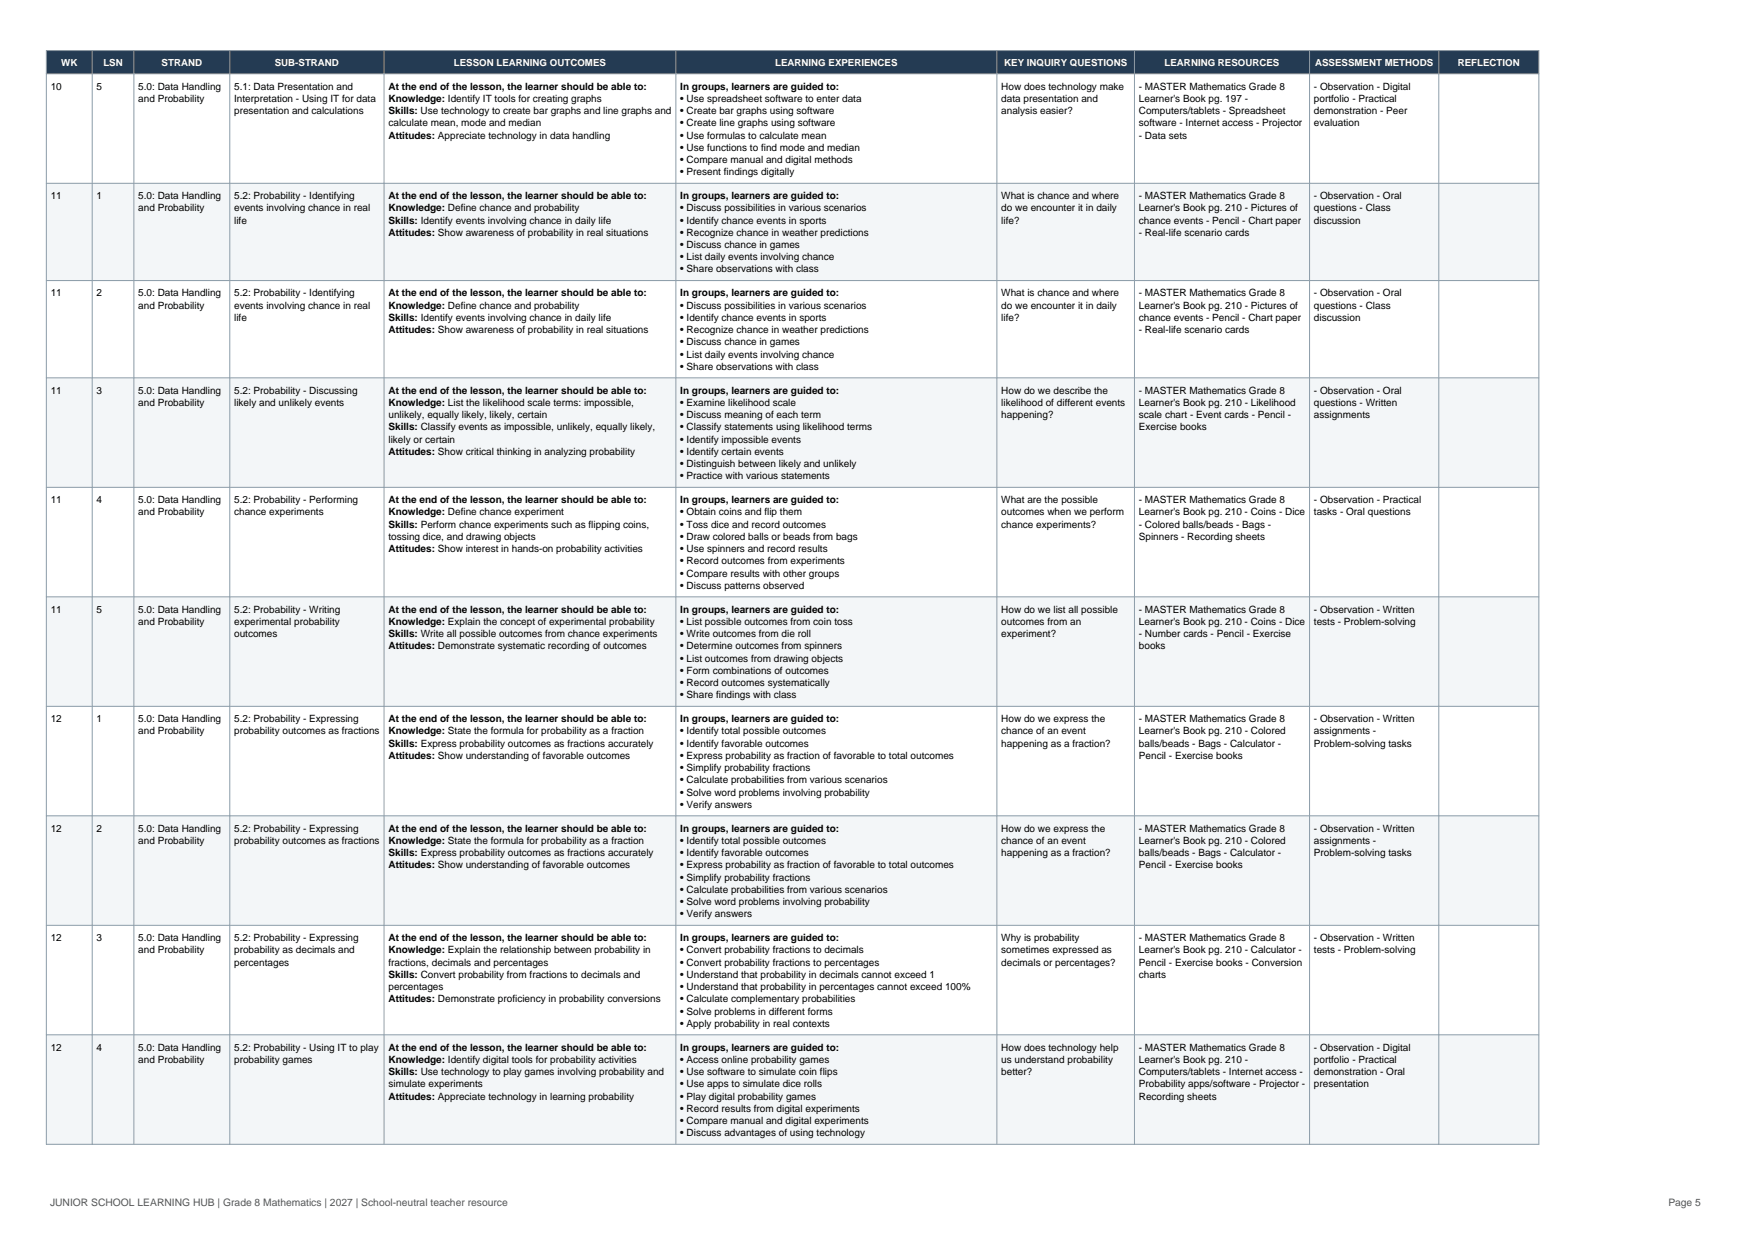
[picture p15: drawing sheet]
<svg xmlns="http://www.w3.org/2000/svg" width="420mm" height="297mm" viewBox="0 0 420 297" stroke-linecap="round" stroke-linejoin="round" font-family="sans-serif">
<defs><g id="words">
<g font-size="2.5" fill="#555">
<text x="12" y="289">JUNIOR SCHOOL LEARNING HUB | Grade 8 Mathematics | 2027 | School-neutral teacher resource</text>
<text x="400.2" y="289">Page 5</text>
</g>
<g font-size="2.4">
<text x="12.2" y="21.5">10</text>
<text x="23.2" y="21.5">5</text>
<text x="33.2" y="21.5">5.0: Data Handling</text>
<text x="56.2" y="21.5">5.1: Data Presentation and</text>
<text x="93.2" y="21.5">At the end of the lesson, the learner should be able to:</text>
<text x="163.2" y="21.5">In groups, learners are guided to:</text>
<text x="240.2" y="21.5">How does technology make</text>
<text x="273.2" y="21.5">- MASTER Mathematics Grade 8</text>
<text x="315.2" y="21.5">- Observation - Digital</text>
<text x="33.2" y="24.4">and Probability</text>
<text x="56.2" y="24.4">Interpretation - Using IT for data</text>
<text x="56.2" y="27.4">presentation and calculations</text>
<text x="93.2" y="24.4">Knowledge: Identify IT tools for creating graphs</text>
<text x="93.2" y="27.4">Skills: Use technology to create bar graphs and line graphs and</text>
<text x="163.2" y="24.4">• Use spreadsheet software to enter data</text>
<text x="163.2" y="27.4">• Create bar graphs using software</text>
<text x="240.2" y="24.4">data presentation and</text>
<text x="240.2" y="27.4">analysis easier?</text>
<text x="273.2" y="24.4">Learner's Book pg. 197 -</text>
<text x="273.2" y="27.4">Computers/tablets - Spreadsheet</text>
<text x="315.2" y="24.4">portfolio - Practical</text>
<text x="315.2" y="27.4">demonstration - Peer</text>
<text x="93.2" y="30.3">calculate mean, mode and median</text>
<text x="93.2" y="33.2">Attitudes: Appreciate technology in data handling</text>
<text x="163.2" y="30.3">• Create line graphs using software</text>
<text x="163.2" y="33.2">• Use formulas to calculate mean</text>
<text x="273.2" y="30.3">software - Internet access - Projector</text>
<text x="273.2" y="33.2">- Data sets</text>
<text x="315.2" y="30.3">evaluation</text>
<text x="163.2" y="36.1">• Use functions to find mode and median</text>
<text x="163.2" y="39.1">• Compare manual and digital methods</text>
<text x="163.2" y="42">• Present findings digitally</text>
<text x="12.2" y="47.7">11</text>
<text x="23.2" y="47.7">1</text>
<text x="33.2" y="47.7">5.0: Data Handling</text>
<text x="56.2" y="47.7">5.2: Probability - Identifying</text>
<text x="93.2" y="47.7">At the end of the lesson, the learner should be able to:</text>
<text x="163.2" y="47.7">In groups, learners are guided to:</text>
<text x="240.2" y="47.7">What is chance and where</text>
<text x="273.2" y="47.7">- MASTER Mathematics Grade 8</text>
<text x="315.2" y="47.7">- Observation - Oral</text>
<text x="33.2" y="50.7">and Probability</text>
<text x="56.2" y="50.7">events involving chance in real</text>
<text x="56.2" y="53.6">life</text>
<text x="93.2" y="50.7">Knowledge: Define chance and probability</text>
<text x="93.2" y="53.6">Skills: Identify events involving chance in daily life</text>
<text x="163.2" y="50.7">• Discuss possibilities in various scenarios</text>
<text x="163.2" y="53.6">• Identify chance events in sports</text>
<text x="240.2" y="50.7">do we encounter it in daily</text>
<text x="240.2" y="53.6">life?</text>
<text x="273.2" y="50.7">Learner's Book pg. 210 - Pictures of</text>
<text x="273.2" y="53.6">chance events - Pencil - Chart paper</text>
<text x="315.2" y="50.7">questions - Class</text>
<text x="315.2" y="53.6">discussion</text>
<text x="93.2" y="56.5">Attitudes: Show awareness of probability in real situations</text>
<text x="163.2" y="56.5">• Recognize chance in weather predictions</text>
<text x="163.2" y="59.5">• Discuss chance in games</text>
<text x="273.2" y="56.5">- Real-life scenario cards</text>
<text x="163.2" y="62.4">• List daily events involving chance</text>
<text x="163.2" y="65.3">• Share observations with class</text>
<text x="12.2" y="71.1">11</text>
<text x="23.2" y="71.1">2</text>
<text x="33.2" y="71.1">5.0: Data Handling</text>
<text x="56.2" y="71.1">5.2: Probability - Identifying</text>
<text x="93.2" y="71.1">At the end of the lesson, the learner should be able to:</text>
<text x="163.2" y="71.1">In groups, learners are guided to:</text>
<text x="240.2" y="71.1">What is chance and where</text>
<text x="273.2" y="71.1">- MASTER Mathematics Grade 8</text>
<text x="315.2" y="71.1">- Observation - Oral</text>
<text x="33.2" y="74">and Probability</text>
<text x="56.2" y="74">events involving chance in real</text>
<text x="56.2" y="76.9">life</text>
<text x="93.2" y="74">Knowledge: Define chance and probability</text>
<text x="93.2" y="76.9">Skills: Identify events involving chance in daily life</text>
<text x="163.2" y="74">• Discuss possibilities in various scenarios</text>
<text x="163.2" y="76.9">• Identify chance events in sports</text>
<text x="240.2" y="74">do we encounter it in daily</text>
<text x="240.2" y="76.9">life?</text>
<text x="273.2" y="74">Learner's Book pg. 210 - Pictures of</text>
<text x="273.2" y="76.9">chance events - Pencil - Chart paper</text>
<text x="315.2" y="74">questions - Class</text>
<text x="315.2" y="76.9">discussion</text>
<text x="93.2" y="79.8">Attitudes: Show awareness of probability in real situations</text>
<text x="163.2" y="79.8">• Recognize chance in weather predictions</text>
<text x="163.2" y="82.8">• Discuss chance in games</text>
<text x="273.2" y="79.8">- Real-life scenario cards</text>
<text x="163.2" y="85.7">• List daily events involving chance</text>
<text x="163.2" y="88.6">• Share observations with class</text>
<text x="12.2" y="94.4">11</text>
<text x="23.2" y="94.4">3</text>
<text x="33.2" y="94.4">5.0: Data Handling</text>
<text x="56.2" y="94.4">5.2: Probability - Discussing</text>
<text x="93.2" y="94.4">At the end of the lesson, the learner should be able to:</text>
<text x="163.2" y="94.4">In groups, learners are guided to:</text>
<text x="240.2" y="94.4">How do we describe the</text>
<text x="273.2" y="94.4">- MASTER Mathematics Grade 8</text>
<text x="315.2" y="94.4">- Observation - Oral</text>
<text x="33.2" y="97.3">and Probability</text>
<text x="56.2" y="97.3">likely and unlikely events</text>
<text x="93.2" y="97.3">Knowledge: List the likelihood scale terms: impossible,</text>
<text x="93.2" y="100.2">unlikely, equally likely, likely, certain</text>
<text x="163.2" y="97.3">• Examine likelihood scale</text>
<text x="163.2" y="100.2">• Discuss meaning of each term</text>
<text x="240.2" y="97.3">likelihood of different events</text>
<text x="240.2" y="100.2">happening?</text>
<text x="273.2" y="97.3">Learner's Book pg. 210 - Likelihood</text>
<text x="273.2" y="100.2">scale chart - Event cards - Pencil -</text>
<text x="315.2" y="97.3">questions - Written</text>
<text x="315.2" y="100.2">assignments</text>
<text x="93.2" y="103.2">Skills: Classify events as impossible, unlikely, equally likely,</text>
<text x="93.2" y="106.1">likely or certain</text>
<text x="163.2" y="103.2">• Classify statements using likelihood terms</text>
<text x="163.2" y="106.1">• Identify impossible events</text>
<text x="273.2" y="103.2">Exercise books</text>
<text x="93.2" y="109">Attitudes: Show critical thinking in analyzing probability</text>
<text x="163.2" y="109">• Identify certain events</text>
<text x="163.2" y="112">• Distinguish between likely and unlikely</text>
<text x="163.2" y="114.9">• Practice with various statements</text>
<text x="12.2" y="120.6">11</text>
<text x="23.2" y="120.6">4</text>
<text x="33.2" y="120.6">5.0: Data Handling</text>
<text x="33.2" y="123.6">and Probability</text>
<text x="56.2" y="120.6">5.2: Probability - Performing</text>
<text x="56.2" y="123.6">chance experiments</text>
<text x="93.2" y="120.6">At the end of the lesson, the learner should be able to:</text>
<text x="93.2" y="123.6">Knowledge: Define chance experiment</text>
<text x="163.2" y="120.6">In groups, learners are guided to:</text>
<text x="163.2" y="123.6">• Obtain coins and flip them</text>
<text x="240.2" y="120.6">What are the possible</text>
<text x="240.2" y="123.6">outcomes when we perform</text>
<text x="273.2" y="120.6">- MASTER Mathematics Grade 8</text>
<text x="273.2" y="123.6">Learner's Book pg. 210 - Coins - Dice</text>
<text x="315.2" y="120.6">- Observation - Practical</text>
<text x="315.2" y="123.6">tasks - Oral questions</text>
<text x="93.2" y="126.5">Skills: Perform chance experiments such as flipping coins,</text>
<text x="93.2" y="129.4">tossing dice, and drawing objects</text>
<text x="163.2" y="126.5">• Toss dice and record outcomes</text>
<text x="163.2" y="129.4">• Draw colored balls or beads from bags</text>
<text x="240.2" y="126.5">chance experiments?</text>
<text x="273.2" y="126.5">- Colored balls/beads - Bags -</text>
<text x="273.2" y="129.4">Spinners - Recording sheets</text>
<text x="93.2" y="132.3">Attitudes: Show interest in hands-on probability activities</text>
<text x="163.2" y="132.3">• Use spinners and record results</text>
<text x="163.2" y="135.3">• Record outcomes from experiments</text>
<text x="163.2" y="138.2">• Compare results with other groups</text>
<text x="163.2" y="141.1">• Discuss patterns observed</text>
<text x="12.2" y="146.9">11</text>
<text x="23.2" y="146.9">5</text>
<text x="33.2" y="146.9">5.0: Data Handling</text>
<text x="33.2" y="149.8">and Probability</text>
<text x="56.2" y="146.9">5.2: Probability - Writing</text>
<text x="56.2" y="149.8">experimental probability</text>
<text x="93.2" y="146.9">At the end of the lesson, the learner should be able to:</text>
<text x="93.2" y="149.8">Knowledge: Explain the concept of experimental probability</text>
<text x="163.2" y="146.9">In groups, learners are guided to:</text>
<text x="163.2" y="149.8">• List possible outcomes from coin toss</text>
<text x="240.2" y="146.9">How do we list all possible</text>
<text x="240.2" y="149.8">outcomes from an</text>
<text x="273.2" y="146.9">- MASTER Mathematics Grade 8</text>
<text x="273.2" y="149.8">Learner's Book pg. 210 - Coins - Dice</text>
<text x="315.2" y="146.9">- Observation - Written</text>
<text x="315.2" y="149.8">tests - Problem-solving</text>
<text x="56.2" y="152.7">outcomes</text>
<text x="93.2" y="152.7">Skills: Write all possible outcomes from chance experiments</text>
<text x="93.2" y="155.7">Attitudes: Demonstrate systematic recording of outcomes</text>
<text x="163.2" y="152.7">• Write outcomes from die roll</text>
<text x="163.2" y="155.7">• Determine outcomes from spinners</text>
<text x="240.2" y="152.7">experiment?</text>
<text x="273.2" y="152.7">- Number cards - Pencil - Exercise</text>
<text x="273.2" y="155.7">books</text>
<text x="163.2" y="158.6">• List outcomes from drawing objects</text>
<text x="163.2" y="161.5">• Form combinations of outcomes</text>
<text x="163.2" y="164.4">• Record outcomes systematically</text>
<text x="163.2" y="167.4">• Share findings with class</text>
<text x="12.2" y="173.1">12</text>
<text x="23.2" y="173.1">1</text>
<text x="33.2" y="173.1">5.0: Data Handling</text>
<text x="56.2" y="173.1">5.2: Probability - Expressing</text>
<text x="93.2" y="173.1">At the end of the lesson, the learner should be able to:</text>
<text x="163.2" y="173.1">In groups, learners are guided to:</text>
<text x="240.2" y="173.1">How do we express the</text>
<text x="273.2" y="173.1">- MASTER Mathematics Grade 8</text>
<text x="315.2" y="173.1">- Observation - Written</text>
<text x="33.2" y="176.1">and Probability</text>
<text x="56.2" y="176.1">probability outcomes as fractions</text>
<text x="93.2" y="176.1">Knowledge: State the formula for probability as a fraction</text>
<text x="93.2" y="179">Skills: Express probability outcomes as fractions accurately</text>
<text x="163.2" y="176.1">• Identify total possible outcomes</text>
<text x="163.2" y="179">• Identify favorable outcomes</text>
<text x="240.2" y="176.1">chance of an event</text>
<text x="240.2" y="179">happening as a fraction?</text>
<text x="273.2" y="176.1">Learner's Book pg. 210 - Colored</text>
<text x="273.2" y="179">balls/beads - Bags - Calculator -</text>
<text x="315.2" y="176.1">assignments -</text>
<text x="315.2" y="179">Problem-solving tasks</text>
<text x="93.2" y="181.9">Attitudes: Show understanding of favorable outcomes</text>
<text x="163.2" y="181.9">• Express probability as fraction of favorable to total outcomes</text>
<text x="163.2" y="184.8">• Simplify probability fractions</text>
<text x="273.2" y="181.9">Pencil - Exercise books</text>
<text x="163.2" y="187.8">• Calculate probabilities from various scenarios</text>
<text x="163.2" y="190.7">• Solve word problems involving probability</text>
<text x="163.2" y="193.6">• Verify answers</text>
<text x="12.2" y="199.4">12</text>
<text x="23.2" y="199.4">2</text>
<text x="33.2" y="199.4">5.0: Data Handling</text>
<text x="33.2" y="202.3">and Probability</text>
<text x="56.2" y="199.4">5.2: Probability - Expressing</text>
<text x="56.2" y="202.3">probability outcomes as fractions</text>
<text x="93.2" y="199.4">At the end of the lesson, the learner should be able to:</text>
<text x="93.2" y="202.3">Knowledge: State the formula for probability as a fraction</text>
<text x="163.2" y="199.4">In groups, learners are guided to:</text>
<text x="163.2" y="202.3">• Identify total possible outcomes</text>
<text x="240.2" y="199.4">How do we express the</text>
<text x="240.2" y="202.3">chance of an event</text>
<text x="273.2" y="199.4">- MASTER Mathematics Grade 8</text>
<text x="273.2" y="202.3">Learner's Book pg. 210 - Colored</text>
<text x="315.2" y="199.4">- Observation - Written</text>
<text x="315.2" y="202.3">assignments -</text>
<text x="93.2" y="205.2">Skills: Express probability outcomes as fractions accurately</text>
<text x="93.2" y="208.2">Attitudes: Show understanding of favorable outcomes</text>
<text x="163.2" y="205.2">• Identify favorable outcomes</text>
<text x="163.2" y="208.2">• Express probability as fraction of favorable to total outcomes</text>
<text x="240.2" y="205.2">happening as a fraction?</text>
<text x="273.2" y="205.2">balls/beads - Bags - Calculator -</text>
<text x="273.2" y="208.2">Pencil - Exercise books</text>
<text x="315.2" y="205.2">Problem-solving tasks</text>
<text x="163.2" y="211.1">• Simplify probability fractions</text>
<text x="163.2" y="214">• Calculate probabilities from various scenarios</text>
<text x="163.2" y="216.9">• Solve word problems involving probability</text>
<text x="163.2" y="219.9">• Verify answers</text>
<text x="12.2" y="225.6">12</text>
<text x="23.2" y="225.6">3</text>
<text x="33.2" y="225.6">5.0: Data Handling</text>
<text x="56.2" y="225.6">5.2: Probability - Expressing</text>
<text x="93.2" y="225.6">At the end of the lesson, the learner should be able to:</text>
<text x="163.2" y="225.6">In groups, learners are guided to:</text>
<text x="240.2" y="225.6">Why is probability</text>
<text x="273.2" y="225.6">- MASTER Mathematics Grade 8</text>
<text x="315.2" y="225.6">- Observation - Written</text>
<text x="33.2" y="228.5">and Probability</text>
<text x="56.2" y="228.5">probability as decimals and</text>
<text x="56.2" y="231.5">percentages</text>
<text x="93.2" y="228.5">Knowledge: Explain the relationship between probability in</text>
<text x="93.2" y="231.5">fractions, decimals and percentages</text>
<text x="163.2" y="228.5">• Convert probability fractions to decimals</text>
<text x="163.2" y="231.5">• Convert probability fractions to percentages</text>
<text x="240.2" y="228.5">sometimes expressed as</text>
<text x="240.2" y="231.5">decimals or percentages?</text>
<text x="273.2" y="228.5">Learner's Book pg. 210 - Calculator -</text>
<text x="273.2" y="231.5">Pencil - Exercise books - Conversion</text>
<text x="315.2" y="228.5">tests - Problem-solving</text>
<text x="93.2" y="234.4">Skills: Convert probability from fractions to decimals and</text>
<text x="93.2" y="237.3">percentages</text>
<text x="163.2" y="234.4">• Understand that probability in decimals cannot exceed 1</text>
<text x="163.2" y="237.3">• Understand that probability in percentages cannot exceed 100%</text>
<text x="273.2" y="234.4">charts</text>
<text x="93.2" y="240.3">Attitudes: Demonstrate proficiency in probability conversions</text>
<text x="163.2" y="240.3">• Calculate complementary probabilities</text>
<text x="163.2" y="243.2">• Solve problems in different forms</text>
<text x="12.2" y="251.9">12</text>
<text x="23.2" y="251.9">4</text>
<text x="33.2" y="251.9">5.0: Data Handling</text>
<text x="56.2" y="251.9">5.2: Probability - Using IT to play</text>
<text x="93.2" y="251.9">At the end of the lesson, the learner should be able to:</text>
<text x="163.2" y="246.1">• Apply probability in real contexts</text>
<text x="163.2" y="251.9">In groups, learners are guided to:</text>
<text x="240.2" y="251.9">How does technology help</text>
<text x="273.2" y="251.9">- MASTER Mathematics Grade 8</text>
<text x="315.2" y="251.9">- Observation - Digital</text>
<text x="33.2" y="254.8">and Probability</text>
<text x="56.2" y="254.8">probability games</text>
<text x="93.2" y="254.8">Knowledge: Identify digital tools for probability activities</text>
<text x="93.2" y="257.7">Skills: Use technology to play games involving probability and</text>
<text x="163.2" y="254.8">• Access online probability games</text>
<text x="163.2" y="257.7">• Use software to simulate coin flips</text>
<text x="240.2" y="254.8">us understand probability</text>
<text x="240.2" y="257.7">better?</text>
<text x="273.2" y="254.8">Learner's Book pg. 210 -</text>
<text x="273.2" y="257.7">Computers/tablets - Internet access -</text>
<text x="315.2" y="254.8">portfolio - Practical</text>
<text x="315.2" y="257.7">demonstration - Oral</text>
<text x="93.2" y="260.6">simulate experiments</text>
<text x="93.2" y="263.6">Attitudes: Appreciate technology in learning probability</text>
<text x="163.2" y="260.6">• Use apps to simulate dice rolls</text>
<text x="163.2" y="263.6">• Play digital probability games</text>
<text x="273.2" y="260.6">Probability apps/software - Projector -</text>
<text x="273.2" y="263.6">Recording sheets</text>
<text x="315.2" y="260.6">presentation</text>
<text x="163.2" y="266.5">• Record results from digital experiments</text>
<text x="163.2" y="269.4">• Compare manual and digital experiments</text>
<text x="163.2" y="272.4">• Discuss advantages of using technology</text>
</g>
<g font-size="2.3" fill="#fff">
<text x="14.7" y="15.9">WK</text>
<text x="24.8" y="15.9">LSN</text>
<text x="38.8" y="15.9">STRAND</text>
<text x="65.9" y="15.9">SUB-STRAND</text>
<text x="108.9" y="15.9">LESSON LEARNING OUTCOMES</text>
<text x="185.9" y="15.9">LEARNING EXPERIENCES</text>
<text x="240.9" y="15.9">KEY INQUIRY QUESTIONS</text>
<text x="279.3" y="15.9">LEARNING RESOURCES</text>
<text x="315.5" y="15.9">ASSESSMENT METHODS</text>
<text x="349.7" y="15.9">REFLECTION</text>
</g>
</g></defs>
<path d="M11.1 12.1h358v5.6h-358z" fill-rule="evenodd" fill="#243b53"/>
<path d="M11.1 17.7h358v26.2h-358z" fill-rule="evenodd" fill="#fff"/>
<path d="M11.1 43.9h358v23.4h-358z" fill-rule="evenodd" fill="#f3f6f8"/>
<path d="M11.1 67.3h358v23.3h-358z" fill-rule="evenodd" fill="#fff"/>
<path d="M11.1 90.6h358v26.2h-358z" fill-rule="evenodd" fill="#f3f6f8"/>
<path d="M11.1 116.8h358v26.3h-358z" fill-rule="evenodd" fill="#fff"/>
<path d="M11.1 143.1h358v26.2h-358z" fill-rule="evenodd" fill="#f3f6f8"/>
<path d="M11.1 169.3h358v26.3h-358z" fill-rule="evenodd" fill="#fff"/>
<path d="M11.1 195.6h358v26.2h-358z" fill-rule="evenodd" fill="#f3f6f8"/>
<path d="M11.1 221.8h358v26.3h-358z" fill-rule="evenodd" fill="#fff"/>
<path d="M11.1 248.1h358v26.2h-358z" fill-rule="evenodd" fill="#f3f6f8"/>
<g fill="none" stroke="#8a9ba8" stroke-width=".24">
<path d="M11.1 12.1h358v262.2h-358zM11.1 17.7h358M22.1 12.1v262.2M32.1 12.1v262.2M55.1 12.1v262.2M92.1 12.1v262.2M162.1 12.1v262.2M239.1 12.1v262.2M272.1 12.1v262.2M314.1 12.1v262.2M345.1 12.1v262.2M11.1 43.9h358"/>
<path d="M11.1 67.3h358M11.1 90.6h358M11.1 116.8h358M11.1 143.1h358M11.1 169.3h358M11.1 195.6h358M11.1 221.8h358M11.1 248.1h358"/>
</g>
<use href="#words"/>
</svg>
